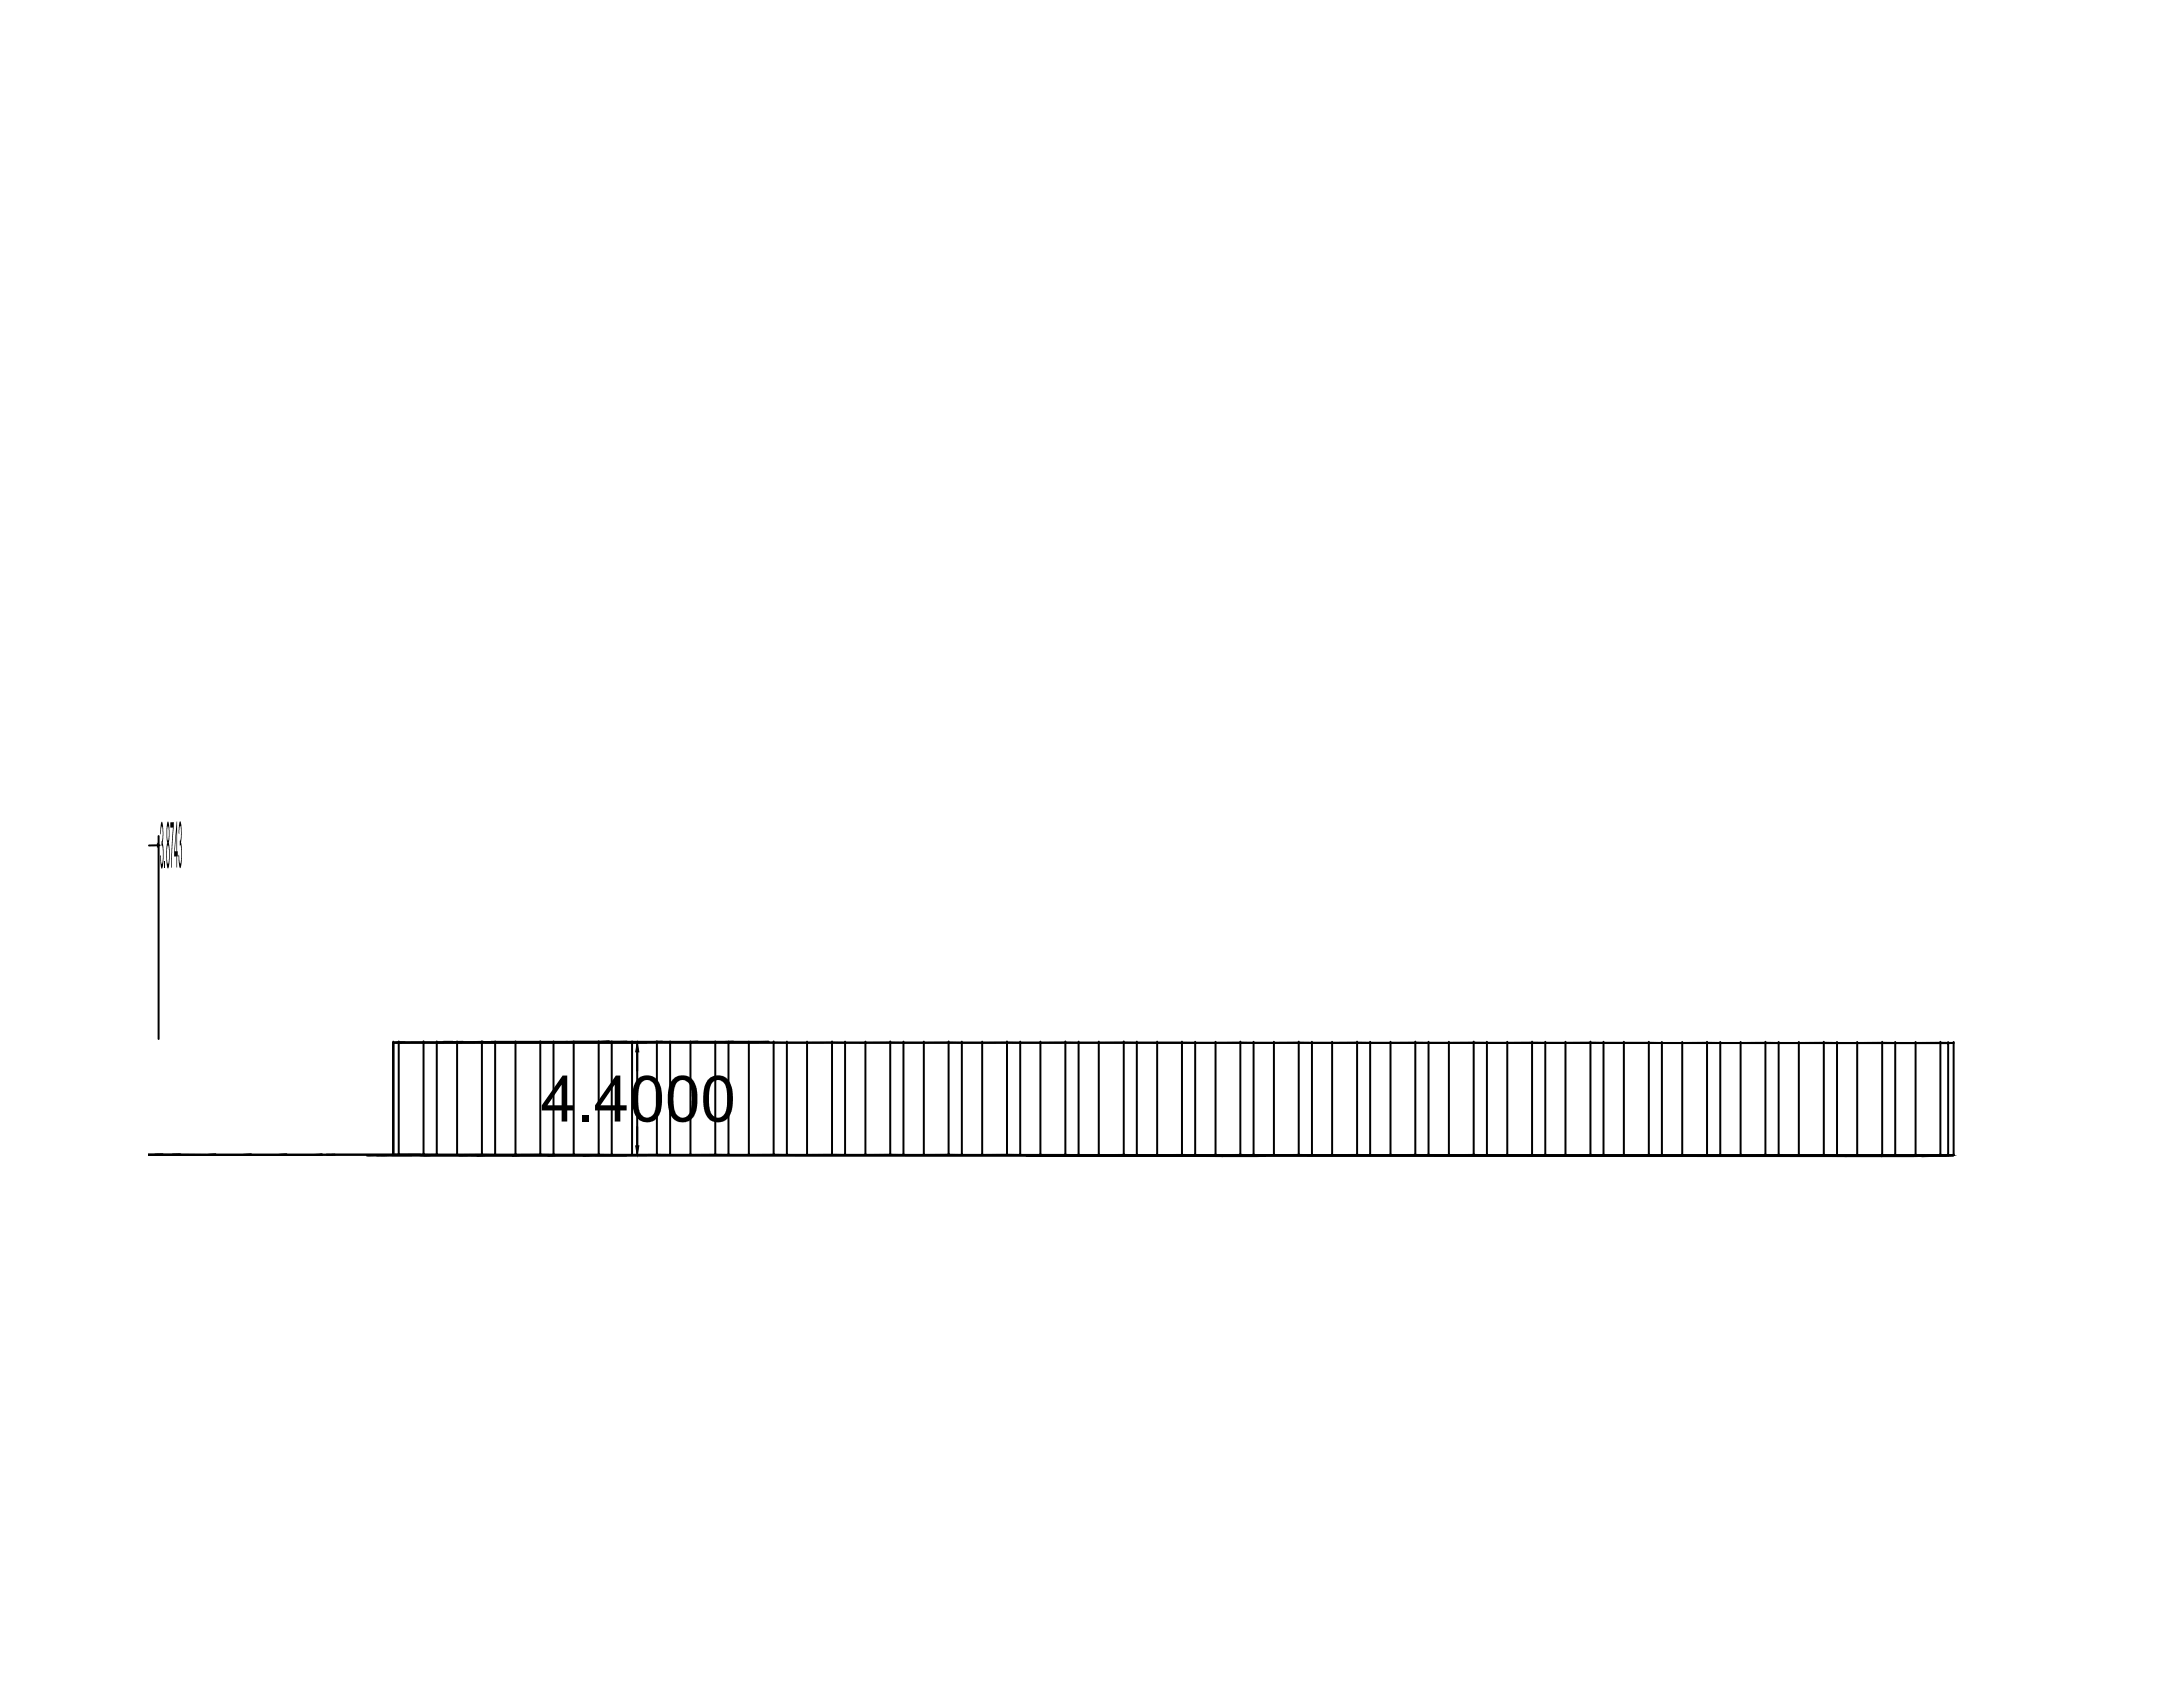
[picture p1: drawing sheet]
<svg xmlns="http://www.w3.org/2000/svg" width="279mm" height="216mm" viewBox="0 0 279 216" stroke-linecap="round" stroke-linejoin="round" font-family="sans-serif">
<defs><g id="words">
<g font-size="9.2">
<text x="20.5" y="111.1" transform="rotate(-2 20.5 111.1)">3.8743</text>
<text x="69.2" y="143.5">4.4000</text>
</g>
</g></defs>
<!-- layer: 0 -->
<g fill="none" stroke="#000" stroke-width=".25">
<path d="M20.3 107v26M50.3 133.4l199 .1v14.4l-199-.1M50.3 133.4h.1M50.3 133.4v14.4M50.7 133.4h32M51 133.4h-.7v14.4h.7M51 133.4h.1M51.8 133.4h-1.5M54.2 133.4h-3.2v14.4h3.2M54.2 133.4h.1M55.9 133.4h-1.7v14.4h1.7M55.9 133.4h.1"/>
<path d="M56.8 133.3h1.1M58.5 133.4h-2.6v14.4h2.6M58.5 133.4h.1M59.2 133.3l-3.3 .1M61.7 133.4h-3.2v14.4h3.2M61.7 133.4h.1M61.8 133.3l-3.3 .1M62.9 133.3h9.8M63.4 133.4h-1.7v14.4h1.7M63.4 133.4h.1M66 133.4h-2.6v14.4h2.6M66 133.4h.1"/>
<path d="M69.2 133.4h-3.2v14.4h3.2M69.2 133.4h.1M70.8 133.4h-1.6v14.4h1.6M70.8 133.4h.1M73.4 133.4h-2.6v14.4h2.6M73.4 133.4h.1M76.6 133.4h-3.2v14.4h3.2M76.6 133.4h.1M78.3 133.4h-1.7v14.4h1.7M78.3 133.4h.1M80.9 133.4h-2.6v14.4h2.6M80.9 133.4h.1"/>
<path d="M81.6 133.4v14.4M84.1 133.4h-3.2v14.4h3.2M84.1 133.4h.1M85.8 133.4h-1.7v14.4h1.7M85.8 133.4h.1M88.4 133.4h-2.6v14.4h2.6M88.4 133.4h.1M91.5 133.4h-3.1v14.4h3.1M91.5 133.4h.1M93.2 133.4h-1.7v14.4h1.7M93.2 133.4h.1M95.8 133.4h-2.6v14.4h2.6"/>
<path d="M95.8 133.4h.1M99 133.4h-3.2v14.4h3.2M99 133.4h.1M100.7 133.4h-1.7v14.4h1.7M100.7 133.4h.1M103.3 133.4h-2.6v14.4h2.6M103.3 133.4h.1M106.5 133.4h-3.2v14.4h3.2M106.5 133.4h.1M108.2 133.4h-1.7v14.4h1.7M108.2 133.4h.1M110.8 133.4h-2.6v14.4h2.6"/>
<path d="M110.8 133.4h.1M113.9 133.4h-3.1v14.4h3.1M113.9 133.4h.1M115.6 133.4h-1.7v14.4h1.7M115.6 133.4h.1M118.2 133.4h-2.6v14.4h2.6M118.2 133.4h.1M121.4 133.4h-3.2v14.4h3.2M121.4 133.4h.1M123.1 133.4h-1.7v14.4h1.7M123.1 133.4h.1M125.7 133.4h-2.6v14.4h2.6"/>
<path d="M125.7 133.4h.1M128.9 133.4h-3.2v14.4h3.2M128.9 133.4h.1M130.6 133.4h-1.7v14.4h1.7M130.6 133.4h.1M133.2 133.4h-2.6v14.4h2.6M133.2 133.4h.1M136.4 133.4h-3.2v14.4h3.2M136.4 133.4h.1M138 133.4h-1.6v14.4h1.6M138 133.4h.1M140.6 133.4h-2.6v14.4h2.6"/>
<path d="M140.6 133.4h.1M143.8 133.4h-3.2v14.4h3.2M143.8 133.4h.1M145.5 133.4h-1.7v14.4h1.7M145.5 133.4h.1M148.1 133.4h-2.6v14.4h2.6M148.1 133.4h.1M151.3 133.4h-3.2v14.4h3.2M151.3 133.4h.1M153 133.5l-1.7-.1v14.4h1.7M153 133.5h.1M155.6 133.5h-2.6v14.3h2.6"/>
<path d="M155.6 133.5h.1M158.8 133.4l-3.2 .1v14.3h3.2M158.8 133.4h.1M160.4 133.5l-1.6-.1v14.4h1.6M160.4 133.5h.1M163 133.5h-2.6v14.3h2.6M163 133.5h.1M166.2 133.4l-3.2 .1v14.3h3.2M166.2 133.4h.1M167.9 133.5l-1.7-.1v14.4h1.7M167.9 133.5h.1M170.5 133.5h-2.6v14.3h2.6"/>
<path d="M170.5 133.5h.1M173.7 133.4l-3.2 .1v14.3h3.2M173.7 133.4h.1M175.4 133.5l-1.7-.1v14.4h1.7M175.4 133.5h.1M178 133.5h-2.6v14.3h2.6M178 133.5h.1M181.1 133.4l-3.1 .1v14.3h3.1M181.1 133.4h.1M182.8 133.5l-1.7-.1v14.4h1.7M182.8 133.5h.1M185.4 133.5h-2.6v14.3h2.6"/>
<path d="M185.4 133.5h.1M188.6 133.4l-3.2 .1v14.3h3.2M188.6 133.4h.1M190.3 133.5l-1.7-.1v14.4h1.7M190.3 133.5h.1M192.9 133.5h-2.6v14.3h2.6M192.9 133.5h.1M196.1 133.4l-3.2 .1v14.3h3.2M196.1 133.4h.1M197.8 133.5l-1.7-.1v14.4h1.7M197.8 133.5h.1M200.4 133.5h-2.6v14.3h2.6"/>
<path d="M200.4 133.5h.1M203.6 133.4l-3.2 .1v14.3h3.2M203.6 133.4h.1M205.2 133.5l-1.6-.1v14.4h1.6M205.2 133.5h.1M207.8 133.5h-2.6v14.3h2.6M207.8 133.5h.1M211 133.5h-3.2v14.3h3.2M211 133.5h.1M212.7 133.5h-1.7v14.3h1.7M212.7 133.5h.1M215.3 133.5h-2.6v14.3h2.6"/>
<path d="M215.3 133.5h.1M218.5 133.5h-3.2v14.3h3.2M218.5 133.5h.1M220.2 133.5h-1.7v14.3h1.7M220.2 133.5h.1M222.8 133.5h-2.6v14.3h2.6M222.8 133.5h.1M226 133.5h-3.2v14.3h3.2M226 133.5h.1M227.6 133.5h-1.6v14.3h1.6M227.6 133.5h.1M230.2 133.5h-2.6v14.3h2.6"/>
<path d="M230.2 133.5h.1M233.4 133.5h-3.2v14.3h3.2M233.4 133.5h.1M235.1 133.5h-1.7v14.3h1.7M235.1 133.5h.1M237.7 133.5h-2.6v14.3h2.6M237.7 133.5h.1M240.9 133.5h-3.2v14.3h3.2M240.9 133.5h.1M242.6 133.5h-1.7v14.3h1.7M242.6 133.5h.1M245.2 133.5h-2.6v14.3h2.6"/>
<path d="M245.2 133.5h3.1v14.3h-3.1zM245.2 133.5h.1M248.3 133.5h.1M248.3 133.5h1.7M249.3 133.5h.7v14.3l-.7 .1M249.3 133.5h.1M250 133.5h.1M40.9 147.8h1.3M41.1 147.8h9.5M41.8 147.8h12M42.8 147.8h-.4M48.3 147.9h83.3"/>
<path d="M50.2 147.8h2.5M50.3 147.8l-3.3 .1M50.3 147.8h.1M50.7 147.8h199.3M51 147.8h-2.1M51 147.8h.1M53.9 147.8h1.1M54.2 147.8h.1M55.9 147.8h-2.2M55.9 147.8h.1M58.5 147.8h.1M61.7 147.8h.1"/>
<path d="M63.4 147.8h.1M66 147.8h.1M69.2 147.8h.1M70.8 147.8h.1M73.4 147.8h.1M76.6 147.8h.1M78.3 147.8h.1M80.9 147.8h.1M84.1 147.8h.1M85.8 147.8h.1M88.4 147.8h.1M91.5 147.8h.1"/>
<path d="M93.2 147.8h.1M95.8 147.8h.1M99 147.8h.1M100.7 147.8h.1M103.3 147.8h.1M106.5 147.8h.1M108.2 147.8h.1M110.8 147.8h.1M113.9 147.8h.1M115.6 147.8h.1M118.2 147.8h.1M121.4 147.8h.1"/>
<path d="M123.1 147.8h.1M125.7 147.8h.1M128.9 147.8h.1M130.6 147.8h.1M133.2 147.8h.1M136.4 147.8h.1M138 147.8h.1M140.6 147.8h.1M143.8 147.8h.1M145.5 147.8h.1M148.1 147.8h.1M151.3 147.8h.1"/>
<path d="M153 147.8h.1M155.6 147.8h.1M158.8 147.8h.1M160.4 147.8h.1M161.6 147.9l83.3 .1M163 147.8h.1M166.2 147.8h.1M167.9 147.8h.1M170.5 147.8h.1M173.7 147.8h.1M175.4 147.8h.1M178 147.8h.1"/>
<path d="M181.1 147.8h.1M182.8 147.8h.1M185.4 147.8h.1M188.6 147.8h.1M190.3 147.8h.1M192.9 147.8h.1M196.1 147.8h.1M197.8 147.8h.1M200.4 147.8h.1M203.6 147.8h.1M205.2 147.8h.1M207.8 147.8h.1"/>
<path d="M211 147.8h.1M212.7 147.8h.1M215.3 147.8h.1M218.5 147.8h.1M220.2 147.8h.1M222.8 147.8h.1M226 147.8h.1M227.6 147.8h.1M230.2 147.8h.1M233.4 147.8h.1M235.1 147.8h.1M237.7 147.8h.1"/>
<path d="M240.9 147.8h.1M242.6 147.8h.1M244.9 147.9h4.2M245.2 147.8h.1M248.2 147.9h1.7M248.3 147.8h.1M248.3 147.8h1.7M249.3 147.9l-3.3 .1M249.3 147.9h.1M249.3 147.9h-3.3M250 147.8h.1"/>
</g>
<path d="M57.9 133.3h1.2zM61.7 133.3h1.2zM81.6 133.4l.2 1.2h-.4zM42.2 147.8h.4zM42.7 147.8h.3zM47.1 147.9h1.2zM49 147.8h1.2zM52.7 147.8h1.2zM81.4 146.6h.4l-.2 1.2zM244.9 148h1.2zM249.3 147.9h.4zM249.7 147.9h.4z" fill="#000" stroke="#000" stroke-width=".13"/>
<g fill="#000" stroke="#000" stroke-width=".25">
<path d="M72.4 133.4l5.6-.1zM76.9 133.4l3.4-.1zM79.2 133.4l5.6-.1zM83.8 133.4l5.5-.1zM88.3 133.4l5.6-.1zM92.8 133.4l5.6-.1zM19 147.8h1.8zM19.8 147.8h3.3zM22.1 147.8h5.5zM26.6 147.8h5.6zM31.1 147.8h5.6zM35.7 147.8h5.6z"/>
<path d="M54.2 147.8h5.6zM58.8 147.8h3.3zM61 147.9l5.6-.1zM65.6 147.9l5.5-.1zM70.1 147.9l5.6-.1zM74.6 147.9l5.6-.1zM131.4 147.9h5.6zM136 147.9h5.5zM140.5 147.9h3.3zM142.7 147.9h5.6zM147.3 147.9h5.6zM151.8 147.9h5.6z"/>
<path d="M156.4 148l5.5-.1zM220.3 147.9h5.6zM224.9 147.9h3.3zM227.1 147.9h5.6zM231.7 147.9h5.6zM236.2 148l5.6-.1zM240.7 148l5.6-.1z"/>
</g>
<use href="#words"/>
</svg>
